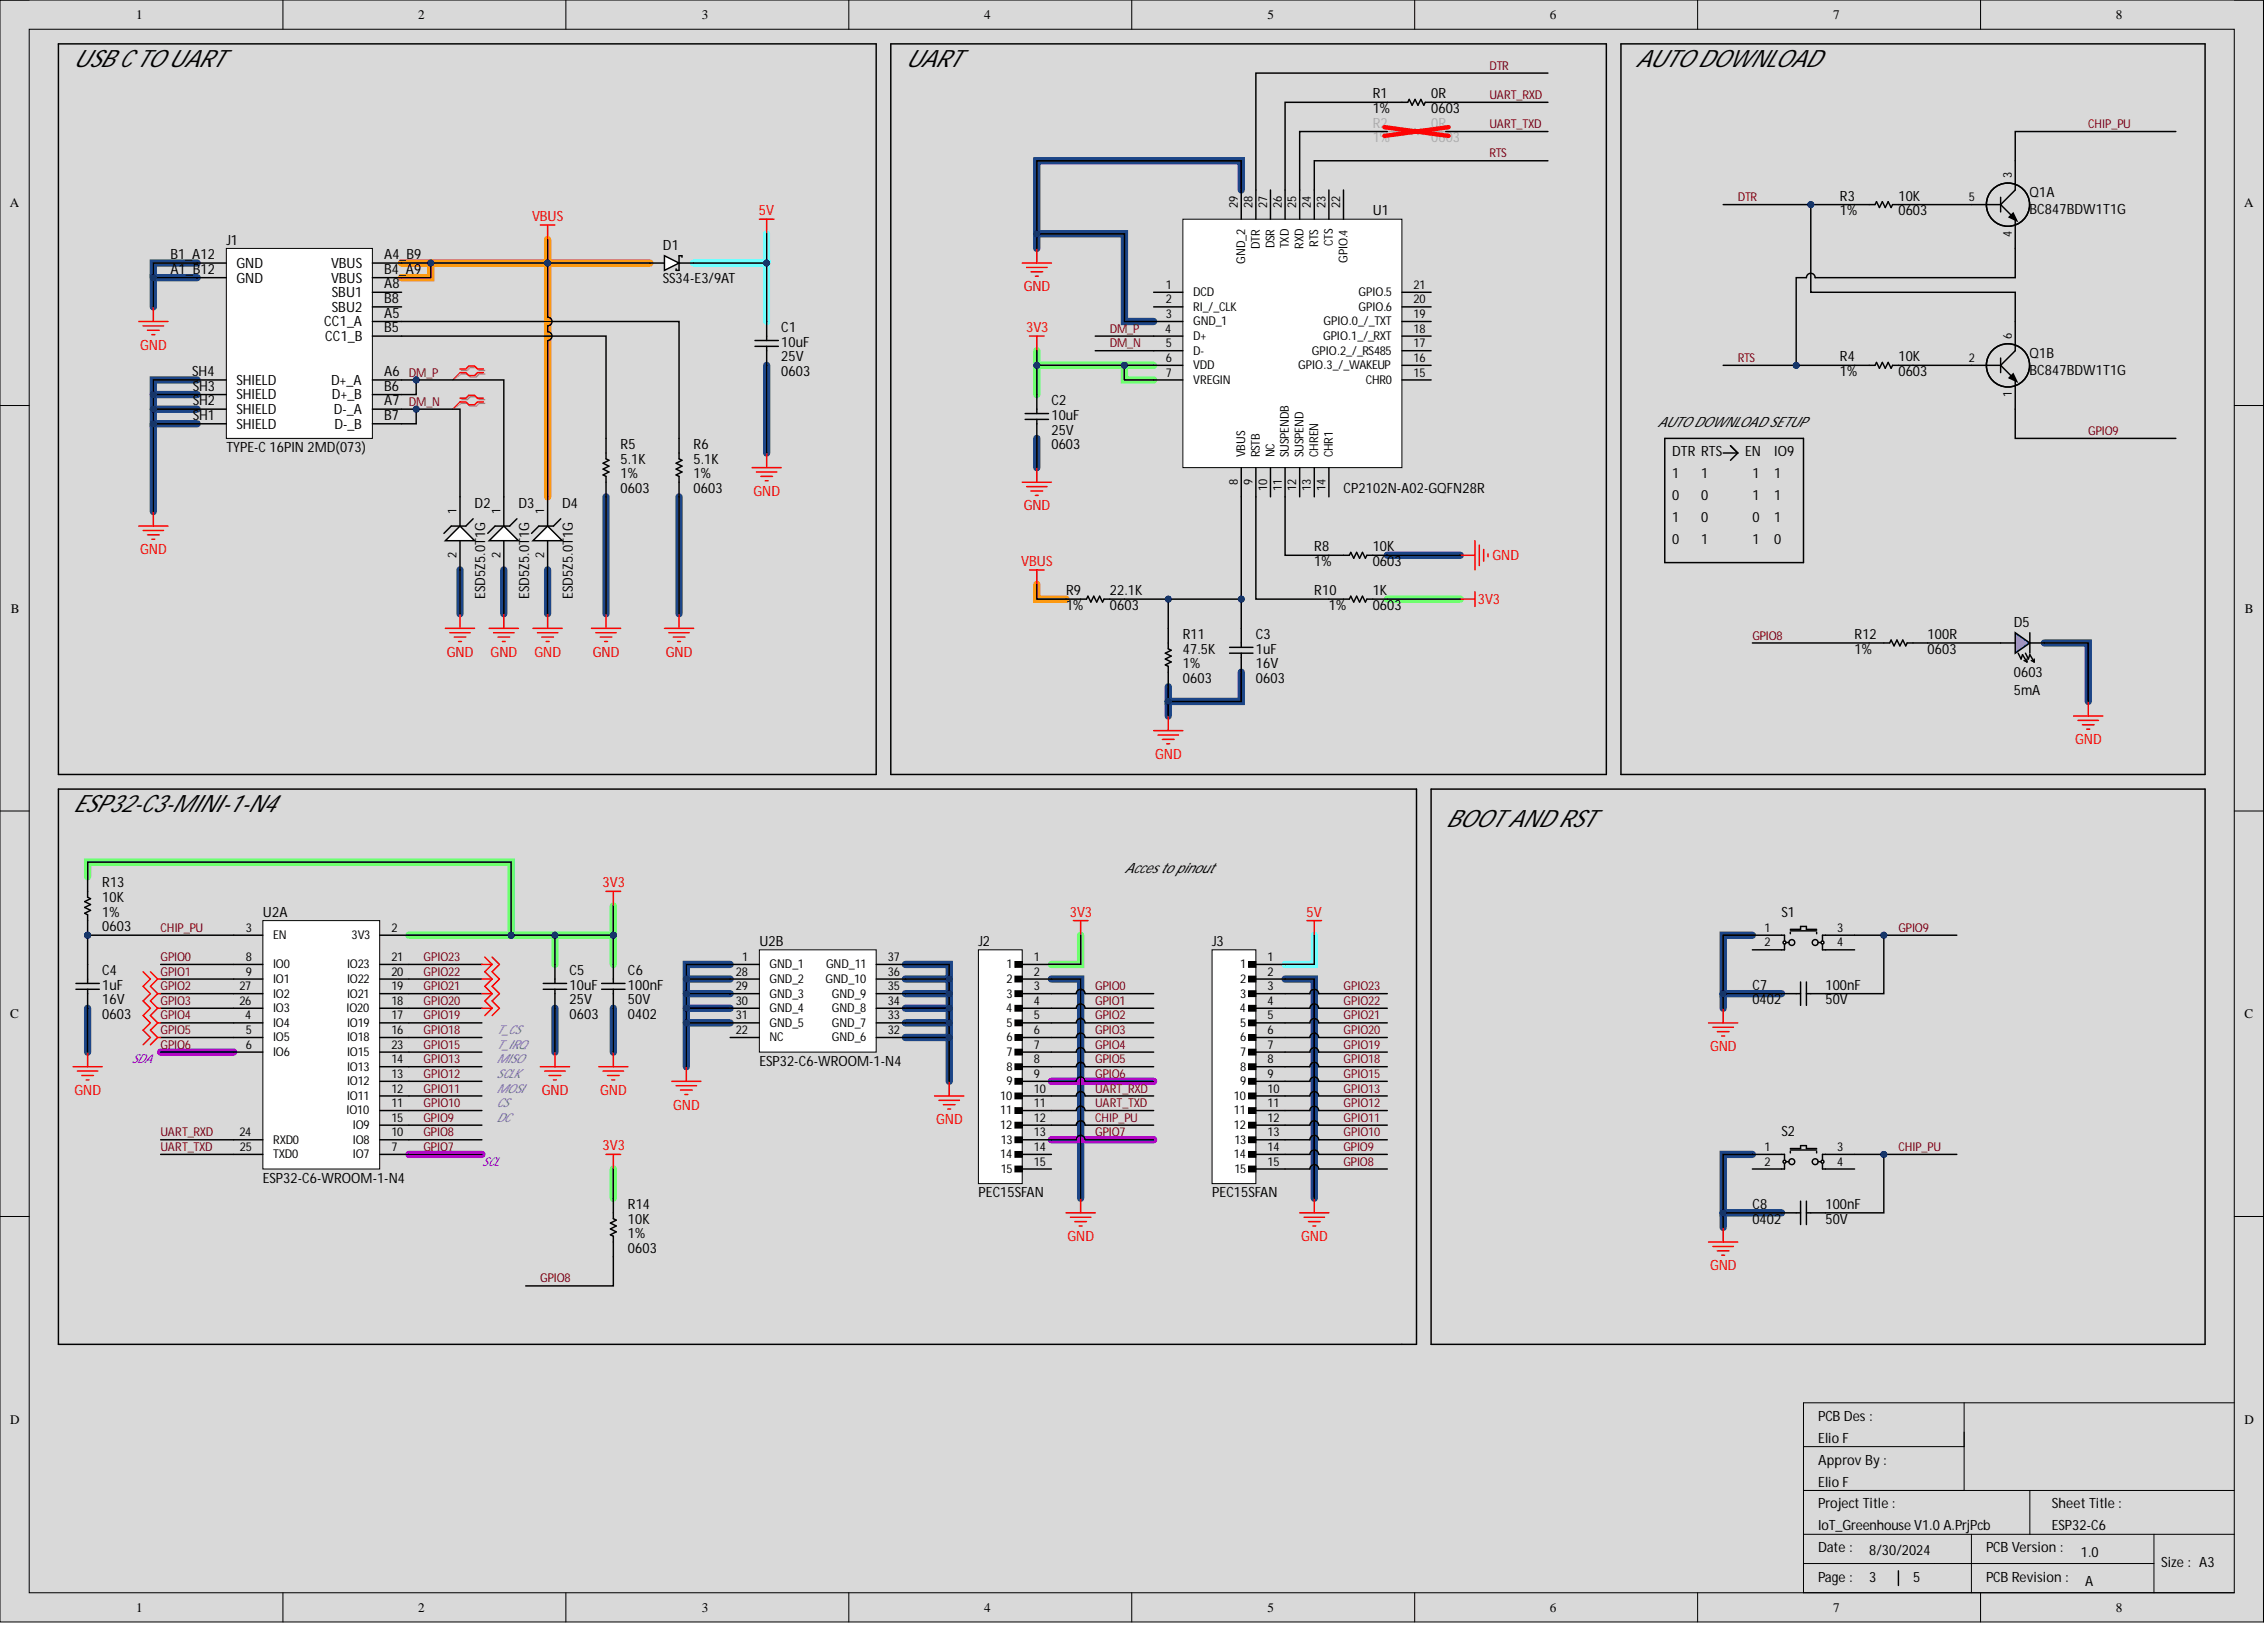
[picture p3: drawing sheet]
<svg xmlns="http://www.w3.org/2000/svg" width="393mm" height="282mm" viewBox="0 0 393 282" stroke-linecap="round" stroke-linejoin="round" font-family="sans-serif">
<defs><g id="words">
<g font-size="4.1">
<text x="12.7" y="11.6">USB C TO UART</text>
<text x="157.1" y="11.6">UART</text>
<text x="283.8" y="11.6">AUTO DOWNLOAD</text>
<text x="12.7" y="140.8">ESP32-C3-MINI-1-N4</text>
<text x="250.8" y="143.4">BOOT AND RST</text>
</g>
<g font-size="2.5">
<text x="238.2" y="17.1">R1</text>
<text x="248.3" y="17.1">0R</text>
<text x="238.2" y="19.6">1%</text>
<text x="248.3" y="19.6">0603</text>
<text x="319.3" y="34.8">R3</text>
<text x="329.4" y="34.8">10K</text>
<text x="352.1" y="34.1">Q1A</text>
<text x="238.2" y="37.3">U1</text>
<text x="319.3" y="37.3">1%</text>
<text x="329.4" y="37.3">0603</text>
<text x="352.1" y="37.2">BC847BDW1T1G</text>
<text x="29.6" y="47.5">A1_B12</text>
<text x="29.6" y="45">B1_A12</text>
<text x="39.3" y="42.4">J1</text>
<text x="41" y="46.5">GND</text>
<text x="57.4" y="46.5">VBUS</text>
<text x="66.6" y="45">A4_B9</text>
<text x="66.6" y="47.5">B4_A9</text>
<text x="115" y="43.4">D1</text>
<text x="41" y="49">GND</text>
<text x="57.4" y="49">VBUS</text>
<text x="57.6" y="51.5">SBU1</text>
<text x="66.6" y="50">A8</text>
<text x="66.6" y="52.6">B8</text>
<text x="115" y="49">SS34-E3/9AT</text>
<text x="56.3" y="56.6">CC1_A</text>
<text x="56.4" y="59.1">CC1_B</text>
<text x="57.6" y="54.1">SBU2</text>
<text x="66.6" y="55.1">A5</text>
<text x="66.6" y="57.6">B5</text>
<text x="135.6" y="57.6">C1</text>
<text x="33.4" y="65.2">SH4</text>
<text x="66.6" y="65.2">A6</text>
<text x="135.6" y="65.2">0603</text>
<text x="135.6" y="60.2">10uF</text>
<text x="135.6" y="62.7">25V</text>
<text x="319.3" y="65.2">1%</text>
<text x="319.3" y="62.7">R4</text>
<text x="329.4" y="62.7">10K</text>
<text x="329.4" y="65.2">0603</text>
<text x="352.1" y="62">Q1B</text>
<text x="352.1" y="65.1">BC847BDW1T1G</text>
<text x="33.4" y="70.3">SH2</text>
<text x="33.4" y="67.8">SH3</text>
<text x="41" y="71.8">SHIELD</text>
<text x="41" y="69.3">SHIELD</text>
<text x="41" y="66.8">SHIELD</text>
<text x="57.4" y="66.8">D+_A</text>
<text x="57.6" y="69.3">D+_B</text>
<text x="57.9" y="71.8">D-_A</text>
<text x="66.6" y="70.3">A7</text>
<text x="66.6" y="67.8">B6</text>
<text x="182.4" y="70.3">C2</text>
<text x="33.4" y="72.8">SH1</text>
<text x="41" y="74.4">SHIELD</text>
<text x="58" y="74.4">D-_B</text>
<text x="66.6" y="72.8">B7</text>
<text x="107.7" y="77.9">R5</text>
<text x="120.4" y="77.9">R6</text>
<text x="182.4" y="77.9">0603</text>
<text x="182.4" y="72.8">10uF</text>
<text x="182.4" y="75.4">25V</text>
<text x="287.6" y="74.1">AUTO DOWNLOAD SETUP</text>
<text x="39.3" y="78.4">TYPE-C 16PIN 2MD(073)</text>
<text x="107.7" y="83">1%</text>
<text x="107.7" y="80.4">5.1K</text>
<text x="120.4" y="83">1%</text>
<text x="120.4" y="80.4">5.1K</text>
<text x="290.1" y="79.2">DTR RTS</text>
<text x="290.1" y="83">1</text>
<text x="295.2" y="83">1</text>
<text x="302.8" y="79.2">EN</text>
<text x="304.1" y="83">1</text>
<text x="307.9" y="79.2">IO9</text>
<text x="307.9" y="83">1</text>
<text x="82.3" y="88">D2</text>
<text x="89.9" y="88">D3</text>
<text x="97.6" y="88">D4</text>
<text x="107.7" y="85.5">0603</text>
<text x="120.4" y="85.5">0603</text>
<text x="233.1" y="85.5">CP2102N-A02-GQFN28R</text>
<text x="290.1" y="86.8">0</text>
<text x="295.2" y="86.8">0</text>
<text x="304.1" y="86.8">1</text>
<text x="307.9" y="86.8">1</text>
<text x="228" y="95.6">R8</text>
<text x="238.2" y="95.6">10K</text>
<text x="290.1" y="90.6">1</text>
<text x="290.1" y="94.4">0</text>
<text x="295.2" y="94.4">1</text>
<text x="295.2" y="90.6">0</text>
<text x="304.1" y="94.4">1</text>
<text x="304.1" y="90.6">0</text>
<text x="307.9" y="90.6">1</text>
<text x="307.9" y="94.4">0</text>
<text x="228" y="98.2">1%</text>
<text x="238.2" y="98.2">0603</text>
<text x="185" y="105.8">1%</text>
<text x="185" y="103.2">R9</text>
<text x="192.6" y="103.2">22.1K</text>
<text x="192.6" y="105.8">0603</text>
<text x="228" y="103.2">R10</text>
<text x="230.6" y="105.8">1%</text>
<text x="238.2" y="103.2">1K</text>
<text x="238.2" y="105.8">0603</text>
<text x="205.2" y="113.4">47.5K</text>
<text x="205.2" y="110.9">R11</text>
<text x="217.9" y="113.4">1uF</text>
<text x="217.9" y="110.9">C3</text>
<text x="321.8" y="113.4">1%</text>
<text x="321.8" y="110.9">R12</text>
<text x="334.5" y="113.4">0603</text>
<text x="334.5" y="110.9">100R</text>
<text x="349.4" y="108.8">D5</text>
<text x="205.2" y="115.9">1%</text>
<text x="205.2" y="118.5">0603</text>
<text x="217.9" y="115.9">16V</text>
<text x="217.9" y="118.5">0603</text>
<text x="349.4" y="117.4">0603</text>
<text x="349.4" y="120.5">5mA</text>
<text x="17.7" y="153.9">R13</text>
<text x="195.1" y="151.4">Accesto pinout</text>
<text x="17.7" y="156.5">10K</text>
<text x="17.7" y="159">1%</text>
<text x="17.7" y="161.5">0603</text>
<text x="45.6" y="159">U2A</text>
<text x="309.1" y="159">S1</text>
<text x="131.8" y="164.1">U2B</text>
<text x="169.8" y="164.1">J2</text>
<text x="210.3" y="164.1">J3</text>
<text x="17.7" y="171.7">1uF</text>
<text x="17.7" y="169.1">C4</text>
<text x="98.8" y="171.7">10uF</text>
<text x="98.8" y="169.1">C5</text>
<text x="109" y="171.7">100nF</text>
<text x="109" y="169.1">C6</text>
<text x="304.1" y="171.7">C7</text>
<text x="316.7" y="171.7">100nF</text>
<text x="17.7" y="174.2">16V</text>
<text x="17.7" y="176.8">0603</text>
<text x="98.8" y="176.8">0603</text>
<text x="98.8" y="174.2">25V</text>
<text x="109" y="174.2">50V</text>
<text x="109" y="176.8">0402</text>
<text x="304.1" y="174.2">0402</text>
<text x="316.7" y="174.2">50V</text>
<text x="131.8" y="184.9">ESP32-C6-WROOM-1-N4</text>
<text x="309.1" y="197">S2</text>
<text x="45.6" y="205.1">ESP32-C6-WROOM-1-N4</text>
<text x="109" y="209.7">R14</text>
<text x="169.8" y="207.7">PEC15SFAN</text>
<text x="210.3" y="207.7">PEC15SFAN</text>
<text x="304.1" y="209.7">C8</text>
<text x="316.7" y="209.7">100nF</text>
<text x="109" y="212.2">10K</text>
<text x="109" y="214.8">1%</text>
<text x="304.1" y="212.2">0402</text>
<text x="316.7" y="212.2">50V</text>
<text x="109" y="217.3">0603</text>
<text x="315.5" y="246.5">PCB Des :</text>
<text x="315.5" y="250.3">Elio F</text>
<text x="315.5" y="254.1">Approv By :</text>
<text x="315.5" y="257.9">Elio F</text>
<text x="315.5" y="261.7">Project Title :</text>
<text x="356" y="261.7">Sheet Title :</text>
<text x="315.5" y="265.5">IoT_Greenhouse V1.0A.PrjPcb</text>
<text x="315.5" y="269.3">Date :</text>
<text x="324.3" y="269.8">8/30/2024</text>
<text x="344.6" y="269.3">PCB Version :</text>
<text x="356" y="265.5">ESP32-C6</text>
<text x="315.5" y="274.3">Page :</text>
<text x="324.3" y="274.3">3</text>
<text x="331.9" y="274.3">5</text>
<text x="344.6" y="274.3">PCB Revision :</text>
<text x="361.1" y="270">1.0</text>
<text x="361.8" y="275.1">A</text>
<text x="375" y="271.8">Size : A3</text>
</g>
<g font-size="2.5" fill="#acacac">
<text x="238.2" y="22.1">R2</text>
<text x="248.3" y="22.1">0R</text>
<text x="238.2" y="24.7">1%</text>
<text x="248.3" y="24.7">0603</text>
</g>
<g font-size="2.5" fill="#f00">
<text x="92.3" y="38.4">VBUS</text>
<text x="131.7" y="37.3">5V</text>
<text x="177.6" y="50.5">GND</text>
<text x="178" y="57.6">3V3</text>
<text x="24.3" y="60.7">GND</text>
<text x="130.7" y="86">GND</text>
<text x="177.6" y="88.5">GND</text>
<text x="24.3" y="96.2">GND</text>
<text x="177.2" y="98.2">VBUS</text>
<text x="259" y="97.2">GND</text>
<text x="256.4" y="104.8">3V3</text>
<text x="77.5" y="113.9">GND</text>
<text x="85.1" y="113.9">GND</text>
<text x="92.7" y="113.9">GND</text>
<text x="102.9" y="113.9">GND</text>
<text x="115.5" y="113.9">GND</text>
<text x="200.4" y="131.6">GND</text>
<text x="360.1" y="129.1">GND</text>
<text x="104.6" y="153.9">3V3</text>
<text x="185.6" y="159">3V3</text>
<text x="226.7" y="159">5V</text>
<text x="296.7" y="182.3">GND</text>
<text x="12.9" y="189.9">GND</text>
<text x="94" y="189.9">GND</text>
<text x="104.1" y="189.9">GND</text>
<text x="116.8" y="192.5">GND</text>
<text x="162.4" y="195">GND</text>
<text x="104.6" y="199.6">3V3</text>
<text x="185.2" y="215.3">GND</text>
<text x="225.8" y="215.3">GND</text>
<text x="296.7" y="220.3">GND</text>
</g>
<g font-size="2.4">
<text x="84.2" y="103.9" transform="rotate(-90 84.2 103.9)">ESD5Z5.0T1G</text>
<text x="91.8" y="103.9" transform="rotate(-90 91.8 103.9)">ESD5Z5.0T1G</text>
<text x="99.4" y="103.9" transform="rotate(-90 99.4 103.9)">ESD5Z5.0T1G</text>
</g>
<g font-size="2.3">
<text x="23.6" y="3.3">1</text>
<text x="72.6" y="3.3">2</text>
<text x="121.8" y="3.3">3</text>
<text x="170.8" y="3.3">4</text>
<text x="219.9" y="3.3">5</text>
<text x="268.9" y="3.3">6</text>
<text x="318.1" y="3.3">7</text>
<text x="367.1" y="3.3">8</text>
<text x="1.7" y="35.9">A</text>
<text x="389.4" y="35.9">A</text>
<text x="1.9" y="106.3">B</text>
<text x="389.5" y="106.3">B</text>
<text x="1.8" y="176.6">C</text>
<text x="389.4" y="176.6">C</text>
<text x="1.8" y="247">D</text>
<text x="389.4" y="247">D</text>
<text x="23.6" y="279.6">1</text>
<text x="72.6" y="279.6">2</text>
<text x="121.8" y="279.6">3</text>
<text x="170.8" y="279.6">4</text>
<text x="219.9" y="279.6">5</text>
<text x="268.9" y="279.6">6</text>
<text x="318.1" y="279.6">7</text>
<text x="367.1" y="279.6">8</text>
</g>
<g font-size="2.1" fill="#800000">
<text x="258.4" y="12.1">DTR</text>
<text x="258.4" y="17.2">UART_RXD</text>
<text x="258.4" y="22.2">UART_TXD</text>
<text x="362.3" y="22.2">CHIP_PU</text>
<text x="258.4" y="27.3">RTS</text>
<text x="301.5" y="34.9">DTR</text>
<text x="192.6" y="57.7">DM_P</text>
<text x="70.9" y="65.3">DM_P</text>
<text x="192.6" y="60.2">DM_N</text>
<text x="301.5" y="62.8">RTS</text>
<text x="70.9" y="70.4">DM_N</text>
<text x="362.3" y="75.5">GPIO9</text>
<text x="304.1" y="110.9">GPIO8</text>
<text x="27.9" y="161.6">CHIP_PU</text>
<text x="329.4" y="161.6">GPIO9</text>
<text x="27.9" y="166.7">GPIO0</text>
<text x="73.5" y="166.7">GPIO23</text>
<text x="27.9" y="169.2">GPIO1</text>
<text x="27.9" y="171.8">GPIO2</text>
<text x="73.5" y="171.8">GPIO21</text>
<text x="73.5" y="169.2">GPIO22</text>
<text x="190" y="171.8">GPIO0</text>
<text x="233.1" y="171.8">GPIO23</text>
<text x="27.9" y="174.3">GPIO3</text>
<text x="27.9" y="176.8">GPIO4</text>
<text x="27.9" y="179.4">GPIO5</text>
<text x="73.5" y="174.3">GPIO20</text>
<text x="73.5" y="176.8">GPIO19</text>
<text x="73.5" y="179.4">GPIO18</text>
<text x="190" y="174.3">GPIO1</text>
<text x="190" y="176.8">GPIO2</text>
<text x="190" y="179.4">GPIO3</text>
<text x="233.1" y="179.4">GPIO20</text>
<text x="233.1" y="176.8">GPIO21</text>
<text x="233.1" y="174.3">GPIO22</text>
<text x="27.9" y="181.9">GPIO6</text>
<text x="73.5" y="181.9">GPIO15</text>
<text x="73.5" y="184.4">GPIO13</text>
<text x="190" y="181.9">GPIO4</text>
<text x="190" y="184.4">GPIO5</text>
<text x="233.1" y="181.9">GPIO19</text>
<text x="233.1" y="184.4">GPIO18</text>
<text x="73.5" y="189.5">GPIO11</text>
<text x="73.5" y="187">GPIO12</text>
<text x="190" y="187">GPIO6</text>
<text x="190" y="189.5">UART_RXD</text>
<text x="233.1" y="187">GPIO15</text>
<text x="233.1" y="189.5">GPIO13</text>
<text x="27.9" y="197.1">UART_RXD</text>
<text x="73.5" y="192">GPIO10</text>
<text x="73.5" y="194.6">GPIO9</text>
<text x="73.5" y="197.1">GPIO8</text>
<text x="190" y="192">UART_TXD</text>
<text x="190" y="194.6">CHIP_PU</text>
<text x="190" y="197.1">GPIO7</text>
<text x="233.1" y="194.6">GPIO11</text>
<text x="233.1" y="192">GPIO12</text>
<text x="233.1" y="197.1">GPIO10</text>
<text x="27.9" y="199.6">UART_TXD</text>
<text x="73.5" y="199.6">GPIO7</text>
<text x="233.1" y="199.6">GPIO9</text>
<text x="233.1" y="202.2">GPIO8</text>
<text x="329.4" y="199.6">CHIP_PU</text>
<text x="93.8" y="222.5">GPIO8</text>
</g>
<g font-size="2.1">
<text x="214.8" y="36" transform="rotate(-90 214.8 36)">29</text>
<text x="217.3" y="36" transform="rotate(-90 217.3 36)">28</text>
<text x="219.8" y="36" transform="rotate(-90 219.8 36)">27</text>
<text x="222.4" y="36" transform="rotate(-90 222.4 36)">26</text>
<text x="224.9" y="36" transform="rotate(-90 224.9 36)">25</text>
<text x="227.5" y="36" transform="rotate(-90 227.5 36)">24</text>
<text x="230" y="36" transform="rotate(-90 230 36)">23</text>
<text x="232.5" y="36" transform="rotate(-90 232.5 36)">22</text>
<text x="341.6" y="34.9">5</text>
<text x="349.1" y="30.9" transform="rotate(-90 349.1 30.9)">3</text>
<text x="349.1" y="41.1" transform="rotate(-90 349.1 41.1)">4</text>
<text x="216" y="45.7" transform="rotate(-90 216 45.7)">GND_2</text>
<text x="218.6" y="43.2" transform="rotate(-90 218.6 43.2)">DTR</text>
<text x="221.1" y="43.1" transform="rotate(-90 221.1 43.1)">DSR</text>
<text x="223.6" y="43.1" transform="rotate(-90 223.6 43.1)">TXD</text>
<text x="226.2" y="43.2" transform="rotate(-90 226.2 43.2)">RXD</text>
<text x="228.7" y="42.8" transform="rotate(-90 228.7 42.8)">RTS</text>
<text x="231.3" y="42.8" transform="rotate(-90 231.3 42.8)">CTS</text>
<text x="233.8" y="45.6" transform="rotate(-90 233.8 45.6)">GPIO.4</text>
<text x="202.3" y="50.1">1</text>
<text x="202.3" y="52.6">2</text>
<text x="207" y="51.4">DCD</text>
<text x="207" y="53.9">RI_/_CLK</text>
<text x="235.7" y="51.4">GPIO.5</text>
<text x="235.7" y="53.9">GPIO.6</text>
<text x="245.3" y="50.1">21</text>
<text x="245.3" y="52.6">20</text>
<text x="202.2" y="57.7">4</text>
<text x="202.3" y="55.2">3</text>
<text x="207" y="56.4">GND_1</text>
<text x="207" y="59">D+</text>
<text x="229.6" y="59">GPIO.1_/_RXT</text>
<text x="229.6" y="56.4">GPIO.0_/_TXT</text>
<text x="245.3" y="55.2">19</text>
<text x="245.3" y="57.7">18</text>
<text x="349.1" y="58.8" transform="rotate(-90 349.1 58.8)">6</text>
<text x="202.3" y="60.2">5</text>
<text x="202.3" y="62.8">6</text>
<text x="202.3" y="65.3">7</text>
<text x="207" y="61.5">D-</text>
<text x="207" y="64">VDD</text>
<text x="225.3" y="64">GPIO.3_/_WAKEUP</text>
<text x="227.6" y="61.5">GPIO.2_/_RS485</text>
<text x="245.3" y="60.2">17</text>
<text x="245.3" y="62.8">16</text>
<text x="245.3" y="65.3">15</text>
<text x="341.6" y="62.8">2</text>
<text x="207" y="66.6">VREGIN</text>
<text x="237" y="66.6">CHR0</text>
<text x="349.1" y="68.9" transform="rotate(-90 349.1 68.9)">1</text>
<text x="216" y="79.3" transform="rotate(-90 216 79.3)">VBUS</text>
<text x="218.6" y="79.3" transform="rotate(-90 218.6 79.3)">RSTB</text>
<text x="221.1" y="79.3" transform="rotate(-90 221.1 79.3)">NC</text>
<text x="223.6" y="79.3" transform="rotate(-90 223.6 79.3)">SUSPENDB</text>
<text x="226.2" y="79.3" transform="rotate(-90 226.2 79.3)">SUSPEND</text>
<text x="228.7" y="79.3" transform="rotate(-90 228.7 79.3)">CHREN</text>
<text x="231.3" y="79.3" transform="rotate(-90 231.3 79.3)">CHR1</text>
<text x="79.2" y="89.2" transform="rotate(-90 79.2 89.2)">1</text>
<text x="86.8" y="89.2" transform="rotate(-90 86.8 89.2)">1</text>
<text x="94.4" y="89.2" transform="rotate(-90 94.4 89.2)">1</text>
<text x="214.8" y="84.1" transform="rotate(-90 214.8 84.1)">8</text>
<text x="217.3" y="84.1" transform="rotate(-90 217.3 84.1)">9</text>
<text x="219.8" y="85.2" transform="rotate(-90 219.8 85.2)">10</text>
<text x="222.4" y="85.2" transform="rotate(-90 222.4 85.2)">11</text>
<text x="224.9" y="85.2" transform="rotate(-90 224.9 85.2)">12</text>
<text x="227.5" y="85.1" transform="rotate(-90 227.5 85.1)">13</text>
<text x="230" y="85.2" transform="rotate(-90 230 85.2)">14</text>
<text x="79.2" y="96.7" transform="rotate(-90 79.2 96.7)">2</text>
<text x="86.8" y="96.7" transform="rotate(-90 86.8 96.7)">2</text>
<text x="94.4" y="96.7" transform="rotate(-90 94.4 96.7)">2</text>
<text x="42.7" y="161.6">3</text>
<text x="67.9" y="161.6">2</text>
<text x="306.2" y="161.6">1</text>
<text x="318.8" y="161.6">3</text>
<text x="42.7" y="166.7">8</text>
<text x="47.4" y="162.9">EN</text>
<text x="47.4" y="168">IO0</text>
<text x="60.2" y="168">IO23</text>
<text x="61" y="162.9">3V3</text>
<text x="67.9" y="166.7">21</text>
<text x="128.8" y="166.7">1</text>
<text x="133.5" y="168">GND_1</text>
<text x="143.3" y="168">GND_11</text>
<text x="154.1" y="166.7">37</text>
<text x="174.7" y="168">1</text>
<text x="179.4" y="166.7">1</text>
<text x="215.2" y="168">1</text>
<text x="219.9" y="166.7">1</text>
<text x="306.2" y="164.2">2</text>
<text x="318.8" y="164.2">4</text>
<text x="41.6" y="171.8">27</text>
<text x="42.7" y="169.2">9</text>
<text x="47.4" y="170.5">IO1</text>
<text x="47.4" y="173">IO2</text>
<text x="60.2" y="173">IO21</text>
<text x="60.2" y="170.5">IO22</text>
<text x="67.9" y="171.8">19</text>
<text x="67.9" y="169.2">20</text>
<text x="127.7" y="169.2">28</text>
<text x="127.7" y="171.8">29</text>
<text x="133.5" y="170.5">GND_2</text>
<text x="133.5" y="173">GND_3</text>
<text x="143.2" y="170.5">GND_10</text>
<text x="144.3" y="173">GND_9</text>
<text x="154.1" y="171.8">35</text>
<text x="154.1" y="169.2">36</text>
<text x="174.7" y="170.5">2</text>
<text x="174.7" y="173">3</text>
<text x="179.4" y="169.2">2</text>
<text x="179.4" y="171.8">3</text>
<text x="215.2" y="170.5">2</text>
<text x="215.2" y="173">3</text>
<text x="219.9" y="169.2">2</text>
<text x="219.9" y="171.8">3</text>
<text x="41.6" y="174.3">26</text>
<text x="42.6" y="176.8">4</text>
<text x="42.7" y="179.4">5</text>
<text x="47.4" y="178.1">IO4</text>
<text x="47.4" y="175.6">IO3</text>
<text x="60.1" y="175.6">IO20</text>
<text x="60.2" y="178.1">IO19</text>
<text x="67.9" y="179.4">16</text>
<text x="67.9" y="176.8">17</text>
<text x="67.9" y="174.3">18</text>
<text x="127.7" y="179.4">22</text>
<text x="127.7" y="174.3">30</text>
<text x="127.7" y="176.8">31</text>
<text x="133.5" y="175.6">GND_4</text>
<text x="133.5" y="178.1">GND_5</text>
<text x="144.3" y="178.1">GND_7</text>
<text x="144.3" y="175.6">GND_8</text>
<text x="154.1" y="179.4">32</text>
<text x="154.1" y="176.8">33</text>
<text x="154.1" y="174.3">34</text>
<text x="174.6" y="175.6">4</text>
<text x="174.7" y="178.1">5</text>
<text x="179.4" y="174.3">4</text>
<text x="179.4" y="176.8">5</text>
<text x="179.4" y="179.4">6</text>
<text x="215.1" y="175.6">4</text>
<text x="215.2" y="178.1">5</text>
<text x="219.9" y="174.3">4</text>
<text x="219.9" y="176.8">5</text>
<text x="219.9" y="179.4">6</text>
<text x="42.7" y="181.9">6</text>
<text x="47.4" y="180.6">IO5</text>
<text x="47.4" y="183.2">IO6</text>
<text x="60.2" y="185.7">IO13</text>
<text x="60.2" y="180.6">IO18</text>
<text x="60.2" y="183.2">IO15</text>
<text x="67.9" y="184.4">14</text>
<text x="67.9" y="181.9">23</text>
<text x="133.5" y="180.6">NC</text>
<text x="144.3" y="180.6">GND_6</text>
<text x="174.7" y="180.6">6</text>
<text x="174.7" y="183.2">7</text>
<text x="174.7" y="185.7">8</text>
<text x="179.4" y="181.9">7</text>
<text x="179.4" y="184.4">8</text>
<text x="215.2" y="180.6">6</text>
<text x="215.2" y="183.2">7</text>
<text x="215.2" y="185.7">8</text>
<text x="219.9" y="181.9">7</text>
<text x="219.9" y="184.4">8</text>
<text x="60.2" y="190.8">IO11</text>
<text x="60.2" y="188.2">IO12</text>
<text x="67.9" y="189.5">12</text>
<text x="67.9" y="187">13</text>
<text x="173.6" y="190.8">10</text>
<text x="174.7" y="188.2">9</text>
<text x="179.4" y="187">9</text>
<text x="179.4" y="189.5">10</text>
<text x="214.1" y="190.8">10</text>
<text x="215.2" y="188.2">9</text>
<text x="219.9" y="187">9</text>
<text x="219.9" y="189.5">10</text>
<text x="41.6" y="197.1">24</text>
<text x="60.1" y="193.3">IO10</text>
<text x="61.2" y="195.8">IO9</text>
<text x="67.9" y="197.1">10</text>
<text x="67.9" y="192">11</text>
<text x="67.9" y="194.6">15</text>
<text x="173.6" y="193.3">11</text>
<text x="173.6" y="195.8">12</text>
<text x="179.4" y="192">11</text>
<text x="179.4" y="194.6">12</text>
<text x="179.4" y="197.1">13</text>
<text x="214.1" y="193.3">11</text>
<text x="214.1" y="195.8">12</text>
<text x="219.9" y="192">11</text>
<text x="219.9" y="194.6">12</text>
<text x="219.9" y="197.1">13</text>
<text x="41.6" y="199.6">25</text>
<text x="47.4" y="198.4">RXD0</text>
<text x="47.4" y="200.9">TXD0</text>
<text x="61.2" y="200.9">IO7</text>
<text x="61.2" y="198.4">IO8</text>
<text x="67.9" y="199.6">7</text>
<text x="173.6" y="200.9">14</text>
<text x="173.6" y="198.4">13</text>
<text x="173.6" y="203.4">15</text>
<text x="179.4" y="199.6">14</text>
<text x="179.4" y="202.2">15</text>
<text x="214.1" y="200.9">14</text>
<text x="214.2" y="198.4">13</text>
<text x="214.2" y="203.4">15</text>
<text x="219.9" y="199.6">14</text>
<text x="219.9" y="202.2">15</text>
<text x="306.2" y="199.6">1</text>
<text x="306.2" y="202.2">2</text>
<text x="318.8" y="199.6">3</text>
<text x="318.8" y="202.2">4</text>
</g>
<g font-size="2.1" fill="#674ea7">
<text x="86.1" y="179.4">T_CS</text>
<text x="86.1" y="184.4">MISO</text>
<text x="86.1" y="181.9">T_IRQ</text>
<text x="86.1" y="189.5">MOSI</text>
<text x="86.1" y="187">SCLK</text>
<text x="86.1" y="192">CS</text>
<text x="86.1" y="194.6">DC</text>
</g>
<g font-size="2.1" fill="#90f">
<text x="22.8" y="184.4">SDA</text>
<text x="83.6" y="202.2">SCL</text>
</g>
</g></defs>
<path d="M0 0h392.7v281.3h-392.7z" fill-rule="evenodd" fill="#d9d9d9"/>
<path d="M0 0h392.7v281.3h-392.7z" fill="none" stroke="#000" stroke-width=".17"/>
<path d="M5.1 5.1h382.6v271.2h-382.6z" fill-rule="evenodd" fill="#d9d9d9"/>
<g fill="none" stroke="#000" stroke-width=".17">
<path d="M0 0h5.1M5.1 5.1h382.6v271.2h-382.6zM49.1 0v5.1M98.2 0v5.1M147.3 0v5.1M196.4 0v5.1M245.5 0v5.1M294.6 0v5.1M343.6 0v5.1M387.7 0h5v5.1M0 70.3h5.1M387.7 70.3h5"/>
<path d="M0 140.7h5.1M387.7 140.7h5M0 211h5.1M387.7 211h5M312.9 250.9h27.9M312.9 258.5h74.8M340.8 243.3v15.2M352.2 258.5v7.6M387.7 243.3h-74.8v33h74.8M49.1 276.3v5M98.2 276.3v5M147.3 276.3v5"/>
<path d="M196.4 276.3v5M245.5 276.3v5M294.6 276.3v5M312.9 266.1h74.8M312.9 271.2h60.8M342.1 266.1v10.2M343.6 276.3v5M373.7 266.1v10.2M392.7 276.3v5"/>
</g>
<g fill="none" stroke="#1c4587" stroke-width="1.3">
<path d="M215.4 33v-5.1h-35.5v15.2M34.2 48.2h-7.6v5M34.2 45.6h-7.6v2.6M179.9 40.6h15.2v15.2h5.1M26.6 68.4h7.6M26.6 71h7.6M26.6 73.5v15.2M34.2 65.9h-7.6v7.6h7.6M133 63.4v15.2M179.9 76v5.1M79.8 98.9v7.6M87.4 98.9v7.6"/>
<path d="M95 98.9v7.6M105.2 86.2v20.3M117.8 86.2v20.3M240.7 96.3h12.7M215.4 116.6v5.1h-12.7v-2.6M354.7 111.5h7.6v10.2M202.7 121.7v2.5M15.2 174.9v7.6M96.3 174.9v7.6M106.4 174.9v7.6M119.1 169.8h7.6M119.1 172.4h7.6"/>
<path d="M119.1 174.9h7.6M119.1 177.4h7.6M126.7 167.3h-7.6v17.7M157.1 167.3h7.6v20.3M157.1 169.8h7.6M157.1 172.4h7.6M157.1 174.9h7.6M157.1 177.4h7.6M157.1 180h7.6M182.4 169.8h5.1v38M223 169.8h5v38M299 172.4v2.5"/>
<path d="M304.1 162.2h-5.1v10.2h10.1M299 210.4v2.5M304.1 200.2h-5.1v10.2h10.1"/>
</g>
<path d="M69.7 45.6h43.1M74.7 45.6v2.6h-5M95 41.6v44.6M179.9 101.4v2.5h5.1" fill="none" stroke="#f90" stroke-width="1.3"/>
<path d="M120.4 45.6h12.6v10.2M133 40.6v5M228 162.2v5.1h-5" fill="none" stroke="#6effff" stroke-width="1.3"/>
<path d="M179.9 60.8v2.6M195.1 63.4v2.5h5.1M200.2 63.4h-20.3v5M240.7 103.9h12.7M15.2 152.1v-2.6h73.5v12.7M106.4 157.2v10.1M70.9 162.2h17.8M88.7 162.2h17.7M96.3 162.2v5.1M187.5 162.2v5.1h-5.1M106.4 202.8v5" fill="none" stroke="#6eff6e" stroke-width="1.3"/>
<path d="M27.9 182.5h12.6M182.4 187.6h17.8M182.4 197.7h17.8M70.9 200.2h12.7" fill="none" stroke="#90f" stroke-width="1.3"/>
<path d="M329.4 272.5v2.5" fill="none" stroke="#000" stroke-width=".25"/>
<path d="M39.3 43.1h25.3v32.9h-25.3z" fill-rule="evenodd" fill="#fff"/>
<path d="M39.3 43.1h25.3v32.9h-25.3z" fill="none" stroke="#000" stroke-width=".17"/>
<g fill="none" stroke="#000" stroke-width=".25">
<path d="M34.2 45.6h5.1M34.2 48.2h5.1M64.6 55.8h5.1M64.6 50.7h5.1M64.6 45.6h5.1M64.6 48.2h5.1M64.6 53.2h5.1M64.6 58.3h5.1M112.8 45.6h2.5M117.8 45.6h2.6M34.2 65.9h5.1M34.2 71h5.1"/>
<path d="M34.2 73.5h5.1M34.2 68.4h5.1M64.6 65.9h5.1M64.6 71h5.1M64.6 73.5h5.1M64.6 68.4h5.1M105.2 76v3.6l.5 .2-1.1 .6 1.1 .5-1.1 .5 1.1 .5-1.1 .5 .6 .2v3.6M117.8 76v3.6l.5 .2-1 .6 1 .5-1 .5 1 .5-1 .5 .5 .2v3.6"/>
</g>
<g fill="none" stroke="#f00" stroke-width=".25">
<path d="M93.8 39h2.5M95 39v2.6M24.1 55.8h5M24.8 56.5h3.6M25.6 57.3h2M26.4 58h.5M26.6 53.2v2.6M24.1 91.3h5M24.8 92h3.6M25.6 92.8h2M26.4 93.5h.5M26.6 88.7v2.6"/>
<path d="M102.6 109h5.1M103.4 109.8h3.5M104.1 110.5h2.1M104.9 111.3h.5M105.2 106.5v2.5M115.3 109h5.1M116 109.8h3.6M116.8 110.5h2M117.6 111.3h.5M117.8 106.5v2.5"/>
</g>
<path d="M115.3 44.4l2.5 1.2-2.5 1.3z" fill="#fff"/>
<path d="M115.3 44.4l2.5 1.2-2.5 1.3zM118.3 44.6v-.2h-.5v2.5h-.5v-.3M131 59.1h4.1M133 55.8v3.3M131 60.1h4.1M133 60.1v3.3" fill="none" stroke="#000" stroke-width=".25"/>
<path d="M131.8 38h2.5M133 38v2.6M133 78.6v2.5M130.5 81.1h5.1M131.3 81.9h3.5M132 82.6h2M132.8 83.4h.5" fill="none" stroke="#f00" stroke-width=".25"/>
<path d="M205.2 38h38v43.1h-38z" fill-rule="evenodd" fill="#fff"/>
<path d="M205.2 38h38v43.1h-38z" fill="none" stroke="#000" stroke-width=".17"/>
<g fill="none" stroke="#000" stroke-width=".25">
<path d="M240.7 17.7h3.6l.2-.5 .5 1.1 .5-1.1 .5 1.1 .5-1.1 .5 1.1 .3-.6h3.5M215.4 33v5M217.9 33v5M220.4 33v5M223 33v5M225.5 33v5M228 33v5M230.6 33v5M233.1 33v5M200.2 50.7h5M200.2 53.2h5M200.2 55.8h5"/>
<path d="M200.2 58.3h5M243.2 50.7h5.1M243.2 53.2h5.1M243.2 55.8h5.1M243.2 58.3h5.1M177.9 71.7h4M177.9 72.7h4M179.9 68.4v3.3M179.9 72.7v3.3M200.2 60.8h5M200.2 63.4h5M200.2 65.9h5"/>
<path d="M243.2 60.8h5.1M243.2 63.4h5.1M243.2 65.9h5.1M215.4 81.1v5.1M217.9 81.1v5.1M220.4 81.1v5.1M223 81.1v5.1M225.5 81.1v5.1M228 81.1v5.1M230.6 81.1v5.1M230.6 96.3h3.5l.3-.5 .5 1 .5-1 .5 1 .5-1 .5 1 .3-.5h3.5M185 103.9h3.5l.3-.5 .5 1 .5-1 .5 1 .5-1 .5 1 .3-.5h3.5"/>
<path d="M202.7 109v3.5l.5 .3-1 .5 1 .5-1 .5 1 .5-1 .5 .5 .3v3.5M213.3 112.3h4.1M213.3 113.3h4.1M215.4 109v3.3M215.4 113.3v3.3M230.6 103.9h3.5l.3-.5 .5 1 .5-1 .5 1 .5-1 .5 1 .3-.5h3.5M309.1 162.2h.5v2.6h-.5M309.6 163.5h.8M310.6 161.2h1.8v-.5h1v.5h1.8M310.6 161.5h4.6M310.6 161.7v.3M315.2 161.7v.3"/>
<path d="M315.5 163.5h.7M316.7 162.2h-.5v2.6h.5"/>
<circle cx="310.9" cy="163.5" r=".51"/>
<circle cx="315" cy="163.5" r=".51"/>
</g>
<g fill="none" stroke="#f00" stroke-width=".25">
<path d="M177.4 45.6h5M178.1 46.4h3.6M178.6 58.3h2.6M178.9 47.1h2M179.6 47.9h.6M179.9 43.1v2.5M179.9 58.3v2.5M177.4 83.6h5M178.1 84.4h3.6M178.9 85.2h2M179.6 85.9h.6M179.9 81.1v2.5"/>
<path d="M253.4 96.3h2.5M255.9 93.8v5.1M256.7 94.5v3.6M257.4 95.3v2M258.2 96.1v.5M253.4 103.9h2.5M255.9 102.7v2.5M200.2 126.7h5M200.9 127.5h3.6M201.7 128.3h2M202.5 129h.5M202.7 124.2v2.5"/>
<path d="M359.8 124.2h5.1M360.6 125h3.5M361.3 125.7h2M362.1 126.5h.5M362.3 121.7v2.5"/>
</g>
<path d="M240.7 22.8h3.6l.2-.5 .5 1 .5-1 .5 1 .5-1 .5 1 .3-.5h3.5" fill="none" stroke="#acacac" stroke-width=".25"/>
<path d="M240.2 22.1l11.2 1.5M251.4 22.1l-11.2 1.5" fill="none" stroke="#f00" stroke-width=".76"/>
<circle cx="309.6" cy="163.5" r=".25" fill="#fff"/>
<circle cx="309.6" cy="163.5" r=".25" fill="none" stroke="#000" stroke-width=".25"/>
<circle cx="316.2" cy="163.5" r=".25" fill="#fff"/>
<g fill="none" stroke="#000" stroke-width=".25">
<path d="M304.1 162.2h5M304.1 164.8h5M309.1 172.4h3.3M312.4 170.3v4.1M313.4 172.4h3.3M313.4 170.3v4.1M316.7 162.2h5.1M316.7 164.8h5.1M310.6 199.2h1.8v-.5h1v.5h1.8M310.6 199.5h4.6M310.6 199.7v.3M315.2 199.7v.3"/>
<path d="M309.1 200.2h.5v2.6h-.5M309.6 201.5h.8M315.5 201.5h.7M316.7 200.2h-.5v2.6h.5"/>
<circle cx="316.2" cy="163.5" r=".25"/>
<circle cx="310.9" cy="201.5" r=".51"/>
<circle cx="315" cy="201.5" r=".51"/>
</g>
<path d="M296.5 177.4h5M297.2 178.2h3.6M298 178.9h2M298.7 179.7h.5M299 174.9v2.5" fill="none" stroke="#f00" stroke-width=".25"/>
<circle cx="309.6" cy="201.5" r=".25" fill="#fff"/>
<circle cx="309.6" cy="201.5" r=".25" fill="none" stroke="#000" stroke-width=".25"/>
<circle cx="316.2" cy="201.5" r=".25" fill="#fff"/>
<g fill="none" stroke="#000" stroke-width=".25">
<path d="M79.8 86.2v5.1M79.8 93.8v5.1M304.1 200.2h5M304.1 202.8h5M309.1 210.4h3.3M312.4 208.3v4.1M313.4 210.4h3.3M313.4 208.3v4.1M316.7 200.2h5.1M316.7 202.8h5.1"/>
<circle cx="316.2" cy="201.5" r=".25"/>
</g>
<path d="M296.5 215.4h5M297.2 216.2h3.6M298 217h2M298.7 217.7h.5M299 212.9v2.5" fill="none" stroke="#f00" stroke-width=".25"/>
<path d="M79.8 91.3l2.5 2.5h-5z" fill-rule="evenodd" fill="#fff"/>
<path d="M79.8 91.3l2.5 2.5h-5zM82.1 90l-1.3 1.3h-2.5l-1.3 1.2M87.4 86.2v5.1M87.4 93.8v5.1" fill="none" stroke="#000" stroke-width=".25"/>
<path d="M87.4 91.3l2.5 2.5h-5z" fill-rule="evenodd" fill="#fff"/>
<path d="M87.4 91.3l2.5 2.5h-5zM89.7 90l-1.3 1.3h-2.5l-1.3 1.2M95 86.2v5.1M95 93.8v5.1" fill="none" stroke="#000" stroke-width=".25"/>
<path d="M95 91.3l2.6 2.5h-5.1z" fill-rule="evenodd" fill="#fff"/>
<path d="M95 91.3l2.6 2.5h-5.1zM97.3 90l-1.3 1.3h-2.5l-1.3 1.2M94.3 170.6h4M94.3 171.6h4M96.3 167.3v3.3M96.3 171.6v3.3M104.4 170.6h4M104.4 171.6h4M106.4 167.3v3.3M106.4 171.6v3.3" fill="none" stroke="#000" stroke-width=".25"/>
<g fill="none" stroke="#f00" stroke-width=".25">
<path d="M77.3 109h5M78 109.8h3.6M78.8 110.5h2M79.6 111.3h.5M79.8 106.5v2.5M84.9 109h5M85.6 109.8h3.6M86.4 110.5h2M87.2 111.3h.5M87.4 106.5v2.5M92.5 109h5.1M93.2 109.8h3.6"/>
<path d="M94 110.5h2M94.8 111.3h.5M95 106.5v2.5M105.2 154.6h2.5M106.4 154.6v2.6M93.8 185h5M94.5 185.8h3.6M95.3 186.6h2M96 187.3h.5M96.3 182.5v2.5M103.9 185h5.1M104.6 185.8h3.6"/>
<path d="M105.4 186.6h2M106.2 187.3h.5M106.4 182.5v2.5M116.6 187.6h5M117.3 188.3h3.6M118.1 189.1h2M118.8 189.8h.5M119.1 185v2.6M162.2 190.1h5M162.9 190.9h3.6M163.7 191.6h2M164.4 192.4h.5"/>
<path d="M164.7 187.6v2.5"/>
</g>
<circle cx="15.2" cy="162.2" r=".51" fill="#000080"/>
<circle cx="15.2" cy="162.2" r=".51" fill="none" stroke="#000080" stroke-width=".17"/>
<path d="M15.2 159.7v2.5" fill="none" stroke="#000" stroke-width=".25"/>
<circle cx="15.2" cy="162.2" r=".51" fill="#000080"/>
<circle cx="15.2" cy="162.2" r=".51" fill="none" stroke="#000080" stroke-width=".17"/>
<g fill="none" stroke="#000" stroke-width=".25">
<path d="M10.1 7.6h141.9v126.7h-141.9zM154.6 7.6h124.1v126.7h-124.1zM281.3 7.6h101.3v126.7h-101.3zM321.8 35.5h3.5l.3-.5 .5 1 .5-1 .5 1 .5-1 .5 1 .3-.5h3.5M342.1 35.5h5M347.1 35.5l2.6 2.5v5.1M347.1 34.2v2.6M349.3 37l.6 1.3-1.3-.6zM349.7 27.9v5.1l-2.6 2.5M349.7 55.8v5l-2.6 2.6M288.9 76h24v21.6h-24zM299 78.6h2.5"/>
<path d="M300.3 77.3l1.2 1.3M301.5 78.6l-1.2 1.2M321.8 63.4h3.5l.3-.5 .5 1 .5-1 .5 1 .5-1 .5 1 .3-.5h3.5M342.1 63.4h5M347.1 63.4l2.6 2.5v5.1M347.1 62.1v2.5M349.3 64.8l.6 1.4-1.3-.7zM352.2 109.8v3.5M10.1 136.9h235.7v96.3h-235.7zM248.3 136.9h134.3v96.3h-134.3zM15.2 152.1v3.5l.5 .3-1 .5 1 .5-1 .5 1 .5-1 .5 .5 .3v1M13.2 170.6h4"/>
<path d="M13.2 171.6h4M15.2 167.3v3.3M15.2 171.6v3.3M106.4 207.8v3.6l.5 .2-1 .6 1 .5-1 .5 1 .5-1 .5 .5 .2v3.6"/>
<circle cx="348.4" cy="35.5" r="3.8"/>
<circle cx="348.4" cy="35.5" r="3.7"/>
<circle cx="348.4" cy="63.4" r="3.8"/>
<circle cx="348.4" cy="63.4" r="3.7"/>
</g>
<path d="M178.6 98.9h2.6M179.9 98.9v2.5M12.7 185h5M13.4 185.8h3.6M14.2 186.6h2M14.9 187.3h.6M15.2 182.5v2.5M105.2 200.2h2.5M106.4 200.2v2.6" fill="none" stroke="#f00" stroke-width=".25"/>
<path d="M349.3 37l.6 1.3-1.3-.6zM349.3 64.8l.6 1.4-1.3-.7z" fill="#000"/>
<path d="M349.7 109.8l2.5 1.7-2.5 1.8z" fill-rule="evenodd" fill="#4a86e8"/>
<path d="M324.3 111.5h3.6l.2-.5 .5 1 .5-1 .5 1 .6-1 .5 1 .2-.5h3.6M347.1 111.5h2.6M349.7 109.8l2.5 1.7-2.5 1.8zM350.2 113.3l.5 1 .2-.7 .8 1.2M351.2 114.6l.5 .2M351.4 113.3l.5 1 .3-.7 .8 1.2M351.7 114.3v.5M352.2 111.5h2.5M352.5 114.6l.5 .2M353 114.3v.5" fill="none" stroke="#000" stroke-width=".25"/>
<path d="M80.1 64.3h1l.5-.5h1l.5 .5h1M80.1 64.9h1l.5 .5h1l.5-.5h1M80.1 69.3h1l.5-.5h1l.5 .5h1M80.1 70h1l.5 .5h1l.5-.5h1" fill="none" stroke="#b88a8a" stroke-width=".25"/>
<path d="M80.1 64.9l-1.6 1M80.1 70l-1.6 1" fill="none" stroke="#b88a8a" stroke-width=".17"/>
<path d="M79.8 64h1l.5-.5h1l.6 .5h1M79.8 64.6h1l.5 .5h1l.6-.5h1M79.8 69.1h1l.5-.5h1l.6 .5h1M79.8 69.7h1l.5 .5h1l.6-.5h1" fill="none" stroke="#f00" stroke-width=".25"/>
<path d="M79.8 64.6l-1.3 1.3M79.8 69.7l-1.3 1.3" fill="none" stroke="#f00" stroke-width=".17"/>
<path d="M45.6 159.7h20.3v43.1h-20.3z" fill-rule="evenodd" fill="#fff"/>
<path d="M45.6 159.7h20.3v43.1h-20.3z" fill="none" stroke="#000" stroke-width=".17"/>
<g fill="none" stroke="#000" stroke-width=".25">
<path d="M40.5 162.2h5.1M40.5 177.4h5.1M40.5 180h5.1M40.5 167.3h5.1M40.5 169.8h5.1M40.5 174.9h5.1M40.5 172.4h5.1M65.9 162.2h5M65.9 177.4h5M65.9 180h5M65.9 167.3h5M65.9 169.8h5"/>
<path d="M65.9 174.9h5M65.9 172.4h5M40.5 182.5h5.1M40.5 197.7h5.1M65.9 182.5h5M65.9 197.7h5M65.9 192.6h5M65.9 190.1h5M65.9 187.6h5M65.9 185h5M65.9 195.2h5M40.5 200.2h5.1"/>
<path d="M65.9 200.2h5"/>
</g>
<path d="M131.8 164.8h20.2v17.7h-20.2z" fill-rule="evenodd" fill="#fff"/>
<path d="M131.8 164.8h20.2v17.7h-20.2z" fill="none" stroke="#000" stroke-width=".17"/>
<path d="M126.7 167.3h5.1M126.7 180h5.1M126.7 169.8h5.1M126.7 172.4h5.1M126.7 174.9h5.1M126.7 177.4h5.1M152 167.3h5.1M152 180h5.1M152 169.8h5.1M152 172.4h5.1M152 174.9h5.1M152 177.4h5.1" fill="none" stroke="#000" stroke-width=".25"/>
<path d="M210.3 164.8h7.6v40.5h-7.6z" fill-rule="evenodd" fill="#fff"/>
<g fill="none" stroke="#000" stroke-width=".17">
<path d="M210.3 164.8h7.6v40.5h-7.6zM216.6 166.8h1.3v1h-1.3zM216.6 169.3h1.3v1h-1.3zM216.6 171.9h1.3v1h-1.3zM216.6 174.4h1.3v1h-1.3zM216.6 176.9h1.3v1h-1.3zM216.6 179.5h1.3v1h-1.3zM216.6 182h1.3v1h-1.3zM216.6 184.5h1.3v1h-1.3zM216.6 187.1h1.3v1h-1.3zM216.6 189.6h1.3v1h-1.3zM216.6 192.1h1.3v1h-1.3z"/>
<path d="M216.6 194.7h1.3v1h-1.3zM216.6 197.2h1.3v1h-1.3zM216.6 199.7h1.3v1h-1.3zM216.6 202.3h1.3v1h-1.3z"/>
</g>
<g fill="none" stroke="#000" stroke-width=".25">
<path d="M217.9 167.3h5.1M217.9 169.8h5.1M217.9 172.4h5.1M217.9 174.9h5.1M217.9 177.4h5.1M217.9 180h5.1M217.9 182.5h5.1M217.9 185h5.1M217.9 187.6h5.1M217.9 190.1h5.1M217.9 192.6h5.1M217.9 195.2h5.1"/>
<path d="M217.9 197.7h5.1M217.9 200.2h5.1M217.9 202.8h5.1"/>
</g>
<g fill="#000">
<path d="M216.6 166.8h1.3v1h-1.3z" fill-rule="evenodd"/>
<path d="M216.6 169.3h1.3v1h-1.3z" fill-rule="evenodd"/>
<path d="M216.6 171.9h1.3v1h-1.3z" fill-rule="evenodd"/>
<path d="M216.6 174.4h1.3v1h-1.3z" fill-rule="evenodd"/>
<path d="M216.6 176.9h1.3v1h-1.3z" fill-rule="evenodd"/>
<path d="M216.6 179.5h1.3v1h-1.3z" fill-rule="evenodd"/>
<path d="M216.6 182h1.3v1h-1.3z" fill-rule="evenodd"/>
<path d="M216.6 184.5h1.3v1h-1.3z" fill-rule="evenodd"/>
<path d="M216.6 187.1h1.3v1h-1.3z" fill-rule="evenodd"/>
<path d="M216.6 189.6h1.3v1h-1.3z" fill-rule="evenodd"/>
<path d="M216.6 192.1h1.3v1h-1.3z" fill-rule="evenodd"/>
<path d="M216.6 194.7h1.3v1h-1.3z" fill-rule="evenodd"/>
<path d="M216.6 197.2h1.3v1h-1.3z" fill-rule="evenodd"/>
<path d="M216.6 199.7h1.3v1h-1.3z" fill-rule="evenodd"/>
<path d="M216.6 202.3h1.3v1h-1.3z" fill-rule="evenodd"/>
</g>
<path d="M169.8 164.8h7.6v40.5h-7.6z" fill-rule="evenodd" fill="#fff"/>
<g fill="none" stroke="#000" stroke-width=".17">
<path d="M169.8 164.8h7.6v40.5h-7.6zM176.1 166.8h1.3v1h-1.3zM176.1 169.3h1.3v1h-1.3zM176.1 171.9h1.3v1h-1.3zM176.1 174.4h1.3v1h-1.3zM176.1 176.9h1.3v1h-1.3zM176.1 179.5h1.3v1h-1.3zM176.1 182h1.3v1h-1.3zM176.1 184.5h1.3v1h-1.3zM176.1 187.1h1.3v1h-1.3zM176.1 189.6h1.3v1h-1.3zM176.1 192.1h1.3v1h-1.3z"/>
<path d="M176.1 194.7h1.3v1h-1.3zM176.1 197.2h1.3v1h-1.3zM176.1 199.7h1.3v1h-1.3zM176.1 202.3h1.3v1h-1.3z"/>
</g>
<g fill="none" stroke="#000" stroke-width=".25">
<path d="M26.6 68.4h7.6M105.2 86.2v20.3M117.8 86.2v20.3M177.4 167.3h5M177.4 169.8h5M177.4 172.4h5M177.4 174.9h5M177.4 177.4h5M177.4 180h5M177.4 182.5h5M177.4 185h5M177.4 187.6h5"/>
<path d="M177.4 190.1h5M177.4 192.6h5M177.4 195.2h5M177.4 197.7h5M177.4 200.2h5M177.4 202.8h5"/>
</g>
<g fill="#000">
<path d="M176.1 166.8h1.3v1h-1.3z" fill-rule="evenodd"/>
<path d="M176.1 169.3h1.3v1h-1.3z" fill-rule="evenodd"/>
<path d="M176.1 171.9h1.3v1h-1.3z" fill-rule="evenodd"/>
<path d="M176.1 174.4h1.3v1h-1.3z" fill-rule="evenodd"/>
<path d="M176.1 176.9h1.3v1h-1.3z" fill-rule="evenodd"/>
<path d="M176.1 179.5h1.3v1h-1.3z" fill-rule="evenodd"/>
<path d="M176.1 182h1.3v1h-1.3z" fill-rule="evenodd"/>
<path d="M176.1 184.5h1.3v1h-1.3z" fill-rule="evenodd"/>
<path d="M176.1 187.1h1.3v1h-1.3z" fill-rule="evenodd"/>
<path d="M176.1 189.6h1.3v1h-1.3z" fill-rule="evenodd"/>
<path d="M176.1 192.1h1.3v1h-1.3z" fill-rule="evenodd"/>
<path d="M176.1 194.7h1.3v1h-1.3z" fill-rule="evenodd"/>
<path d="M176.1 197.2h1.3v1h-1.3z" fill-rule="evenodd"/>
<path d="M176.1 199.7h1.3v1h-1.3z" fill-rule="evenodd"/>
<path d="M176.1 202.3h1.3v1h-1.3z" fill-rule="evenodd"/>
</g>
<g fill="none" stroke="#f00" stroke-width=".25">
<path d="M186.2 159.7h2.6M187.5 159.7v2.5M226.8 159.7h2.5M228 159.7v2.5M185 210.4h5M185.7 211.1h3.6M186.5 211.9h2M187.2 212.7h.6M187.5 207.8v2.6M225.5 210.4h5.1M226.3 211.1h3.5M227 211.9h2.1"/>
<path d="M227.8 212.7h.5M228 207.8v2.6"/>
</g>
<circle cx="26.6" cy="68.4" r=".51" fill="#000080"/>
<circle cx="26.6" cy="68.4" r=".51" fill="none" stroke="#000080" stroke-width=".17"/>
<path d="M26.6 71h7.6" fill="none" stroke="#000" stroke-width=".25"/>
<circle cx="26.6" cy="71" r=".51" fill="#000080"/>
<circle cx="26.6" cy="71" r=".51" fill="none" stroke="#000080" stroke-width=".17"/>
<path d="M34.2 48.2h-7.6v5" fill="none" stroke="#000" stroke-width=".25"/>
<circle cx="26.6" cy="48.2" r=".51" fill="#000080"/>
<circle cx="26.6" cy="48.2" r=".51" fill="none" stroke="#000080" stroke-width=".17"/>
<path d="M34.2 45.6h-7.6v2.6" fill="none" stroke="#000" stroke-width=".25"/>
<circle cx="26.6" cy="48.2" r=".51" fill="#000080"/>
<circle cx="26.6" cy="48.2" r=".51" fill="none" stroke="#000080" stroke-width=".17"/>
<path d="M74.7 45.6v2.6h-5" fill="none" stroke="#000" stroke-width=".25"/>
<circle cx="74.7" cy="45.6" r=".51" fill="#000080"/>
<circle cx="74.7" cy="45.6" r=".51" fill="none" stroke="#000080" stroke-width=".17"/>
<path d="M69.7 65.9h2.5v2.5h-2.5" fill="none" stroke="#000" stroke-width=".25"/>
<circle cx="72.2" cy="65.9" r=".51" fill="#000080"/>
<circle cx="72.2" cy="65.9" r=".51" fill="none" stroke="#000080" stroke-width=".17"/>
<path d="M69.7 71h2.5v2.5h-2.5" fill="none" stroke="#000" stroke-width=".25"/>
<circle cx="72.2" cy="71" r=".51" fill="#000080"/>
<circle cx="72.2" cy="71" r=".51" fill="none" stroke="#000080" stroke-width=".17"/>
<path d="M69.7 58.3h35.5v17.7M69.7 55.8h48.1v20.2M120.4 45.6h12.6v10.2" fill="none" stroke="#000" stroke-width=".25"/>
<circle cx="133" cy="45.6" r=".51" fill="#000080"/>
<circle cx="133" cy="45.6" r=".51" fill="none" stroke="#000080" stroke-width=".17"/>
<path d="M133 40.6v5M133 63.4v15.2" fill="none" stroke="#000" stroke-width=".25"/>
<circle cx="133" cy="45.6" r=".51" fill="#000080"/>
<circle cx="133" cy="45.6" r=".51" fill="none" stroke="#000080" stroke-width=".17"/>
<path d="M195.1 63.4v2.5h5.1" fill="none" stroke="#000" stroke-width=".25"/>
<circle cx="195.1" cy="63.4" r=".51" fill="#000080"/>
<circle cx="195.1" cy="63.4" r=".51" fill="none" stroke="#000080" stroke-width=".17"/>
<path d="M179.9 60.8v2.6M179.9 76v5.1" fill="none" stroke="#000" stroke-width=".25"/>
<circle cx="179.9" cy="63.4" r=".51" fill="#000080"/>
<circle cx="179.9" cy="63.4" r=".51" fill="none" stroke="#000080" stroke-width=".17"/>
<path d="M179.9 40.6h15.2v15.2h5.1M190 58.3h10.2M190 60.8h10.2" fill="none" stroke="#000" stroke-width=".25"/>
<circle cx="179.9" cy="40.6" r=".51" fill="#000080"/>
<circle cx="179.9" cy="40.6" r=".51" fill="none" stroke="#000080" stroke-width=".17"/>
<path d="M202.7 103.9v5.1" fill="none" stroke="#000" stroke-width=".25"/>
<circle cx="202.7" cy="103.9" r=".51" fill="#000080"/>
<circle cx="202.7" cy="103.9" r=".51" fill="none" stroke="#000080" stroke-width=".17"/>
<path d="M215.4 116.6v5.1h-12.7v-2.6" fill="none" stroke="#000" stroke-width=".25"/>
<circle cx="202.7" cy="121.7" r=".51" fill="#000080"/>
<circle cx="202.7" cy="121.7" r=".51" fill="none" stroke="#000080" stroke-width=".17"/>
<path d="M202.7 121.7v2.5" fill="none" stroke="#000" stroke-width=".25"/>
<circle cx="202.7" cy="121.7" r=".51" fill="#000080"/>
<circle cx="202.7" cy="121.7" r=".51" fill="none" stroke="#000080" stroke-width=".17"/>
<path d="M240.7 17.7h-17.7v15.3M250.8 17.7h17.8M268.6 12.7h-50.7v20.3M240.7 22.8h-15.2v10.2M250.8 22.8h17.8M268.6 27.9h-40.6v5.1M217.9 86.2v17.7h12.7M223 86.2v10.1h7.6M240.7 96.3h12.7M179.9 101.4v2.5h5.1M240.7 103.9h12.7M299 172.4v2.5" fill="none" stroke="#000" stroke-width=".25"/>
<circle cx="299" cy="172.4" r=".51" fill="#000080"/>
<circle cx="299" cy="172.4" r=".51" fill="none" stroke="#000080" stroke-width=".17"/>
<path d="M326.9 162.2h12.6" fill="none" stroke="#000" stroke-width=".25"/>
<circle cx="326.9" cy="162.2" r=".51" fill="#000080"/>
<circle cx="326.9" cy="162.2" r=".51" fill="none" stroke="#000080" stroke-width=".17"/>
<path d="M299 210.4v2.5" fill="none" stroke="#000" stroke-width=".25"/>
<circle cx="299" cy="210.4" r=".51" fill="#000080"/>
<circle cx="299" cy="210.4" r=".51" fill="none" stroke="#000080" stroke-width=".17"/>
<path d="M326.9 200.2h12.6" fill="none" stroke="#000" stroke-width=".25"/>
<circle cx="326.9" cy="200.2" r=".51" fill="#000080"/>
<circle cx="326.9" cy="200.2" r=".51" fill="none" stroke="#000080" stroke-width=".17"/>
<path d="M72.2 71h7.6v15.2" fill="none" stroke="#000" stroke-width=".25"/>
<circle cx="72.2" cy="71" r=".51" fill="#000080"/>
<circle cx="72.2" cy="71" r=".51" fill="none" stroke="#000080" stroke-width=".17"/>
<path d="M72.2 65.9h15.2v20.3" fill="none" stroke="#000" stroke-width=".25"/>
<circle cx="72.2" cy="65.9" r=".51" fill="#000080"/>
<circle cx="72.2" cy="65.9" r=".51" fill="none" stroke="#000080" stroke-width=".17"/>
<path d="M95 45.6v9.4a.76 .76 0 0 1 .8 .8 .76 .76 0 0 1-.8 .7v1a.76 .76 0 0 1 .8 .8 .76 .76 0 0 1-.8 .8v27.1" fill="none" stroke="#000" stroke-width=".25"/>
<circle cx="95" cy="45.6" r=".51" fill="#000080"/>
<circle cx="95" cy="45.6" r=".51" fill="none" stroke="#000080" stroke-width=".17"/>
<path d="M79.8 98.9v7.6M87.4 98.9v7.6M95 98.9v7.6M119.1 169.8h7.6" fill="none" stroke="#000" stroke-width=".25"/>
<circle cx="119.1" cy="169.8" r=".51" fill="#000080"/>
<circle cx="119.1" cy="169.8" r=".51" fill="none" stroke="#000080" stroke-width=".17"/>
<path d="M119.1 172.4h7.6" fill="none" stroke="#000" stroke-width=".25"/>
<circle cx="119.1" cy="172.4" r=".51" fill="#000080"/>
<circle cx="119.1" cy="172.4" r=".51" fill="none" stroke="#000080" stroke-width=".17"/>
<path d="M119.1 174.9h7.6" fill="none" stroke="#000" stroke-width=".25"/>
<circle cx="119.1" cy="174.9" r=".51" fill="#000080"/>
<circle cx="119.1" cy="174.9" r=".51" fill="none" stroke="#000080" stroke-width=".17"/>
<path d="M119.1 177.4h7.6" fill="none" stroke="#000" stroke-width=".25"/>
<circle cx="119.1" cy="177.4" r=".51" fill="#000080"/>
<circle cx="119.1" cy="177.4" r=".51" fill="none" stroke="#000080" stroke-width=".17"/>
<path d="M157.1 177.4h7.6" fill="none" stroke="#000" stroke-width=".25"/>
<circle cx="164.7" cy="177.4" r=".51" fill="#000080"/>
<circle cx="164.7" cy="177.4" r=".51" fill="none" stroke="#000080" stroke-width=".17"/>
<path d="M157.1 180h7.6" fill="none" stroke="#000" stroke-width=".25"/>
<circle cx="164.7" cy="180" r=".51" fill="#000080"/>
<circle cx="164.7" cy="180" r=".51" fill="none" stroke="#000080" stroke-width=".17"/>
<path d="M157.1 169.8h7.6" fill="none" stroke="#000" stroke-width=".25"/>
<circle cx="164.7" cy="169.8" r=".51" fill="#000080"/>
<circle cx="164.7" cy="169.8" r=".51" fill="none" stroke="#000080" stroke-width=".17"/>
<path d="M157.1 172.4h7.6" fill="none" stroke="#000" stroke-width=".25"/>
<circle cx="164.7" cy="172.4" r=".51" fill="#000080"/>
<circle cx="164.7" cy="172.4" r=".51" fill="none" stroke="#000080" stroke-width=".17"/>
<path d="M157.1 174.9h7.6" fill="none" stroke="#000" stroke-width=".25"/>
<circle cx="164.7" cy="174.9" r=".51" fill="#000080"/>
<circle cx="164.7" cy="174.9" r=".51" fill="none" stroke="#000080" stroke-width=".17"/>
<path d="M106.4 157.2v5M96.3 174.9v7.6M106.4 174.9v7.6" fill="none" stroke="#000" stroke-width=".25"/>
<circle cx="106.4" cy="162.2" r=".51" fill="#000080"/>
<circle cx="106.4" cy="162.2" r=".51" fill="none" stroke="#000080" stroke-width=".17"/>
<path d="M15.2 162.2h25.3" fill="none" stroke="#000" stroke-width=".25"/>
<circle cx="15.2" cy="162.2" r=".51" fill="#000080"/>
<circle cx="15.2" cy="162.2" r=".51" fill="none" stroke="#000080" stroke-width=".17"/>
<path d="M15.2 162.2v5.1" fill="none" stroke="#000" stroke-width=".25"/>
<circle cx="15.2" cy="162.2" r=".51" fill="#000080"/>
<circle cx="15.2" cy="162.2" r=".51" fill="none" stroke="#000080" stroke-width=".17"/>
<path d="M15.2 152.1v-2.6h73.5v12.7" fill="none" stroke="#000" stroke-width=".25"/>
<circle cx="88.7" cy="162.2" r=".51" fill="#000080"/>
<circle cx="88.7" cy="162.2" r=".51" fill="none" stroke="#000080" stroke-width=".17"/>
<g fill="none" stroke="#000" stroke-width=".25">
<path d="M321.8 35.5h-7.6v15.2h35.5v5.1M331.9 35.5h10.2M331.9 63.4h10.2M15.2 174.9v7.6M27.9 167.3h12.6M27.9 169.8h12.6M27.9 172.4h12.6M27.9 174.9h12.6M27.9 177.4h12.6M27.9 180h12.6M70.9 169.8h12.7M70.9 172.4h12.7"/>
<path d="M70.9 174.9h12.7M70.9 177.4h12.7M70.9 180h12.7M27.9 182.5h12.6M27.9 197.7h12.6M70.9 182.5h12.7M27.9 200.2h12.6M106.4 218v5.1h-15.2M106.4 202.8v5"/>
</g>
<circle cx="314.2" cy="35.5" r=".51" fill="#000080"/>
<circle cx="314.2" cy="35.5" r=".51" fill="none" stroke="#000080" stroke-width=".17"/>
<path d="M349.7 43.1v5.1h-34.7a.76 .76 0 0 0-.8-.8 .76 .76 0 0 0-.8 .8h-1.7v15.2h10.1" fill="none" stroke="#000" stroke-width=".25"/>
<circle cx="311.7" cy="63.4" r=".51" fill="#000080"/>
<circle cx="311.7" cy="63.4" r=".51" fill="none" stroke="#000080" stroke-width=".17"/>
<path d="M299 35.5h15.2M377.5 22.8h-27.8v5.1M349.7 71v5h27.8" fill="none" stroke="#000" stroke-width=".25"/>
<circle cx="314.2" cy="35.5" r=".51" fill="#000080"/>
<circle cx="314.2" cy="35.5" r=".51" fill="none" stroke="#000080" stroke-width=".17"/>
<path d="M299 63.4h12.7" fill="none" stroke="#000" stroke-width=".25"/>
<circle cx="311.7" cy="63.4" r=".51" fill="#000080"/>
<circle cx="311.7" cy="63.4" r=".51" fill="none" stroke="#000080" stroke-width=".17"/>
<path d="M34.2 65.9h-7.6v7.6h7.6" fill="none" stroke="#000" stroke-width=".25"/>
<circle cx="26.6" cy="68.4" r=".51" fill="#000080"/>
<circle cx="26.6" cy="68.4" r=".51" fill="none" stroke="#000080" stroke-width=".17"/>
<circle cx="26.6" cy="71" r=".51" fill="#000080"/>
<circle cx="26.6" cy="71" r=".51" fill="none" stroke="#000080" stroke-width=".17"/>
<circle cx="26.6" cy="73.5" r=".51" fill="#000080"/>
<circle cx="26.6" cy="73.5" r=".51" fill="none" stroke="#000080" stroke-width=".17"/>
<path d="M200.2 63.4h-20.3v5" fill="none" stroke="#000" stroke-width=".25"/>
<circle cx="195.1" cy="63.4" r=".51" fill="#000080"/>
<circle cx="195.1" cy="63.4" r=".51" fill="none" stroke="#000080" stroke-width=".17"/>
<circle cx="179.9" cy="63.4" r=".51" fill="#000080"/>
<circle cx="179.9" cy="63.4" r=".51" fill="none" stroke="#000080" stroke-width=".17"/>
<path d="M195.1 103.9h20.3" fill="none" stroke="#000" stroke-width=".25"/>
<circle cx="202.7" cy="103.9" r=".51" fill="#000080"/>
<circle cx="202.7" cy="103.9" r=".51" fill="none" stroke="#000080" stroke-width=".17"/>
<circle cx="215.4" cy="103.9" r=".51" fill="#000080"/>
<circle cx="215.4" cy="103.9" r=".51" fill="none" stroke="#000080" stroke-width=".17"/>
<path d="M215.4 33v-5.1h-35.5v15.2" fill="none" stroke="#000" stroke-width=".25"/>
<circle cx="179.9" cy="40.6" r=".51" fill="#000080"/>
<circle cx="179.9" cy="40.6" r=".51" fill="none" stroke="#000080" stroke-width=".17"/>
<path d="M215.4 86.2v22.8" fill="none" stroke="#000" stroke-width=".25"/>
<circle cx="215.4" cy="103.9" r=".51" fill="#000080"/>
<circle cx="215.4" cy="103.9" r=".51" fill="none" stroke="#000080" stroke-width=".17"/>
<path d="M321.8 162.2h5.1v10.2h-10.2" fill="none" stroke="#000" stroke-width=".25"/>
<circle cx="326.9" cy="162.2" r=".51" fill="#000080"/>
<circle cx="326.9" cy="162.2" r=".51" fill="none" stroke="#000080" stroke-width=".17"/>
<path d="M304.1 200.2h-5.1v10.2h10.1" fill="none" stroke="#000" stroke-width=".25"/>
<circle cx="299" cy="210.4" r=".51" fill="#000080"/>
<circle cx="299" cy="210.4" r=".51" fill="none" stroke="#000080" stroke-width=".17"/>
<path d="M321.8 200.2h5.1v10.2h-10.2" fill="none" stroke="#000" stroke-width=".25"/>
<circle cx="326.9" cy="200.2" r=".51" fill="#000080"/>
<circle cx="326.9" cy="200.2" r=".51" fill="none" stroke="#000080" stroke-width=".17"/>
<path d="M69.7 45.6h43.1" fill="none" stroke="#000" stroke-width=".25"/>
<circle cx="74.7" cy="45.6" r=".51" fill="#000080"/>
<circle cx="74.7" cy="45.6" r=".51" fill="none" stroke="#000080" stroke-width=".17"/>
<circle cx="95" cy="45.6" r=".51" fill="#000080"/>
<circle cx="95" cy="45.6" r=".51" fill="none" stroke="#000080" stroke-width=".17"/>
<path d="M95 41.6v4" fill="none" stroke="#000" stroke-width=".25"/>
<circle cx="95" cy="45.6" r=".51" fill="#000080"/>
<circle cx="95" cy="45.6" r=".51" fill="none" stroke="#000080" stroke-width=".17"/>
<path d="M304.1 111.5h20.2M334.5 111.5h12.6M354.7 111.5h7.6v10.2M304.1 162.2h-5.1v10.2h10.1" fill="none" stroke="#000" stroke-width=".25"/>
<circle cx="299" cy="172.4" r=".51" fill="#000080"/>
<circle cx="299" cy="172.4" r=".51" fill="none" stroke="#000080" stroke-width=".17"/>
<g fill="none" stroke="#000" stroke-width=".25">
<path d="M70.9 167.3h12.7M126.7 167.3h-7.6v17.7M182.4 169.8h5.1v38M187.5 162.2v5.1h-5.1M223 169.8h5v38M228 162.2v5.1h-5M70.9 185h12.7M70.9 187.6h12.7M70.9 190.1h12.7M70.9 192.6h12.7M70.9 195.2h12.7M70.9 197.7h12.7"/>
<path d="M70.9 200.2h12.7"/>
</g>
<circle cx="119.1" cy="169.8" r=".51" fill="#000080"/>
<circle cx="119.1" cy="169.8" r=".51" fill="none" stroke="#000080" stroke-width=".17"/>
<circle cx="119.1" cy="172.4" r=".51" fill="#000080"/>
<circle cx="119.1" cy="172.4" r=".51" fill="none" stroke="#000080" stroke-width=".17"/>
<circle cx="119.1" cy="174.9" r=".51" fill="#000080"/>
<circle cx="119.1" cy="174.9" r=".51" fill="none" stroke="#000080" stroke-width=".17"/>
<circle cx="119.1" cy="177.4" r=".51" fill="#000080"/>
<circle cx="119.1" cy="177.4" r=".51" fill="none" stroke="#000080" stroke-width=".17"/>
<path d="M157.1 167.3h7.6v20.3" fill="none" stroke="#000" stroke-width=".25"/>
<circle cx="164.7" cy="169.8" r=".51" fill="#000080"/>
<circle cx="164.7" cy="169.8" r=".51" fill="none" stroke="#000080" stroke-width=".17"/>
<circle cx="164.7" cy="172.4" r=".51" fill="#000080"/>
<circle cx="164.7" cy="172.4" r=".51" fill="none" stroke="#000080" stroke-width=".17"/>
<circle cx="164.7" cy="174.9" r=".51" fill="#000080"/>
<circle cx="164.7" cy="174.9" r=".51" fill="none" stroke="#000080" stroke-width=".17"/>
<circle cx="164.7" cy="177.4" r=".51" fill="#000080"/>
<circle cx="164.7" cy="177.4" r=".51" fill="none" stroke="#000080" stroke-width=".17"/>
<circle cx="164.7" cy="180" r=".51" fill="#000080"/>
<circle cx="164.7" cy="180" r=".51" fill="none" stroke="#000080" stroke-width=".17"/>
<g fill="none" stroke="#000" stroke-width=".25">
<path d="M26.6 73.5v15.2M182.4 172.4h4.3a.76 .76 0 0 1 .8-.8 .76 .76 0 0 1 .8 .8h11.9M182.4 174.9h4.3a.76 .76 0 0 1 .8-.8 .76 .76 0 0 1 .8 .8h11.9M182.4 177.4h4.3a.76 .76 0 0 1 .8-.7 .76 .76 0 0 1 .8 .7h11.9M182.4 180h4.3a.76 .76 0 0 1 .8-.8 .76 .76 0 0 1 .8 .8h11.9M223 172.4h4.3a.76 .76 0 0 1 .7-.8 .76 .76 0 0 1 .8 .8h11.9M223 174.9h4.3a.76 .76 0 0 1 .7-.8 .76 .76 0 0 1 .8 .8h11.9M223 177.4h4.3a.76 .76 0 0 1 .7-.7 .76 .76 0 0 1 .8 .7h11.9M223 180h4.3a.76 .76 0 0 1 .7-.8 .76 .76 0 0 1 .8 .8h11.9M182.4 182.5h4.3a.76 .76 0 0 1 .8-.8 .76 .76 0 0 1 .8 .8h11.9M182.4 185h4.3a.76 .76 0 0 1 .8-.7 .76 .76 0 0 1 .8 .7h11.9M182.4 187.6h4.3a.76 .76 0 0 1 .8-.8 .76 .76 0 0 1 .8 .8h11.9"/>
<path d="M182.4 190.1h4.3a.76 .76 0 0 1 .8-.8 .76 .76 0 0 1 .8 .8h11.9M182.4 192.6h4.3a.76 .76 0 0 1 .8-.7 .76 .76 0 0 1 .8 .7h11.9M182.4 195.2h4.3a.76 .76 0 0 1 .8-.8 .76 .76 0 0 1 .8 .8h11.9M182.4 197.7h4.3a.76 .76 0 0 1 .8-.8 .76 .76 0 0 1 .8 .8h11.9M223 182.5h4.3a.76 .76 0 0 1 .7-.8 .76 .76 0 0 1 .8 .8h11.9M223 185h4.3a.76 .76 0 0 1 .7-.7 .76 .76 0 0 1 .8 .7h11.9M223 187.6h4.3a.76 .76 0 0 1 .7-.8 .76 .76 0 0 1 .8 .8h11.9M223 190.1h4.3a.76 .76 0 0 1 .7-.8 .76 .76 0 0 1 .8 .8h11.9M223 192.6h4.3a.76 .76 0 0 1 .7-.7 .76 .76 0 0 1 .8 .7h11.9M223 195.2h4.3a.76 .76 0 0 1 .7-.8 .76 .76 0 0 1 .8 .8h11.9M223 197.7h4.3a.76 .76 0 0 1 .7-.8 .76 .76 0 0 1 .8 .8h11.9M223 200.2h4.3a.76 .76 0 0 1 .7-.7 .76 .76 0 0 1 .8 .7h11.9"/>
<path d="M223 202.8h4.3a.76 .76 0 0 1 .7-.8 .76 .76 0 0 1 .8 .8h11.9"/>
</g>
<circle cx="26.6" cy="73.5" r=".51" fill="#000080"/>
<circle cx="26.6" cy="73.5" r=".51" fill="none" stroke="#000080" stroke-width=".17"/>
<path d="M70.9 162.2h17.8" fill="none" stroke="#000" stroke-width=".25"/>
<circle cx="88.7" cy="162.2" r=".51" fill="#000080"/>
<circle cx="88.7" cy="162.2" r=".51" fill="none" stroke="#000080" stroke-width=".17"/>
<path d="M88.7 162.2h17.7" fill="none" stroke="#000" stroke-width=".25"/>
<circle cx="88.7" cy="162.2" r=".51" fill="#000080"/>
<circle cx="88.7" cy="162.2" r=".51" fill="none" stroke="#000080" stroke-width=".17"/>
<circle cx="96.3" cy="162.2" r=".51" fill="#000080"/>
<circle cx="96.3" cy="162.2" r=".51" fill="none" stroke="#000080" stroke-width=".17"/>
<circle cx="106.4" cy="162.2" r=".51" fill="#000080"/>
<circle cx="106.4" cy="162.2" r=".51" fill="none" stroke="#000080" stroke-width=".17"/>
<path d="M96.3 162.2v5.1" fill="none" stroke="#000" stroke-width=".25"/>
<circle cx="96.3" cy="162.2" r=".51" fill="#000080"/>
<circle cx="96.3" cy="162.2" r=".51" fill="none" stroke="#000080" stroke-width=".17"/>
<path d="M106.4 162.2v5.1" fill="none" stroke="#000" stroke-width=".25"/>
<circle cx="106.4" cy="162.2" r=".51" fill="#000080"/>
<circle cx="106.4" cy="162.2" r=".51" fill="none" stroke="#000080" stroke-width=".17"/>
<g fill="none" stroke="#f00" stroke-width=".25">
<path d="M24.8 168.6l1.3 1.2-1.3 1.3 1.3 1.3-1.3 1.2 1.3 1.3-1.3 1.3 1.3 1.2-1.3 1.3 1.3 1.3-1.3 1.2M26.1 168.6l1.3 1.2M27.4 174.9h.5M27.4 172.4h.5M27.4 169.8h.5M27.4 172.4l-1.3 1.2 1.3 1.3M27.4 169.8l-1.3 1.3 1.3 1.3M27.4 174.9l-1.3 1.3 1.3 1.2M27.4 177.4l-1.3 1.3 1.3 1.3M27.4 177.4h.5M27.4 180l-1.3 1.2M27.4 180h.5"/>
<path d="M83.6 174.9h1.8M83.6 172.4h1.8M83.6 169.8h1.8M83.6 167.3h1.8M84.1 166l1.3 1.3M85.4 174.9l-1.3 1.3M85.4 172.4l-1.3 1.2 1.3 1.3M85.4 166l1.3 1.3-1.3 1.3 1.3 1.2-1.3 1.3 1.3 1.3-1.3 1.2 1.3 1.3-1.3 1.3M85.4 169.8l-1.3 1.3 1.3 1.3M85.4 167.3l-1.3 1.3 1.3 1.2"/>
</g>
<use href="#words"/>
</svg>
